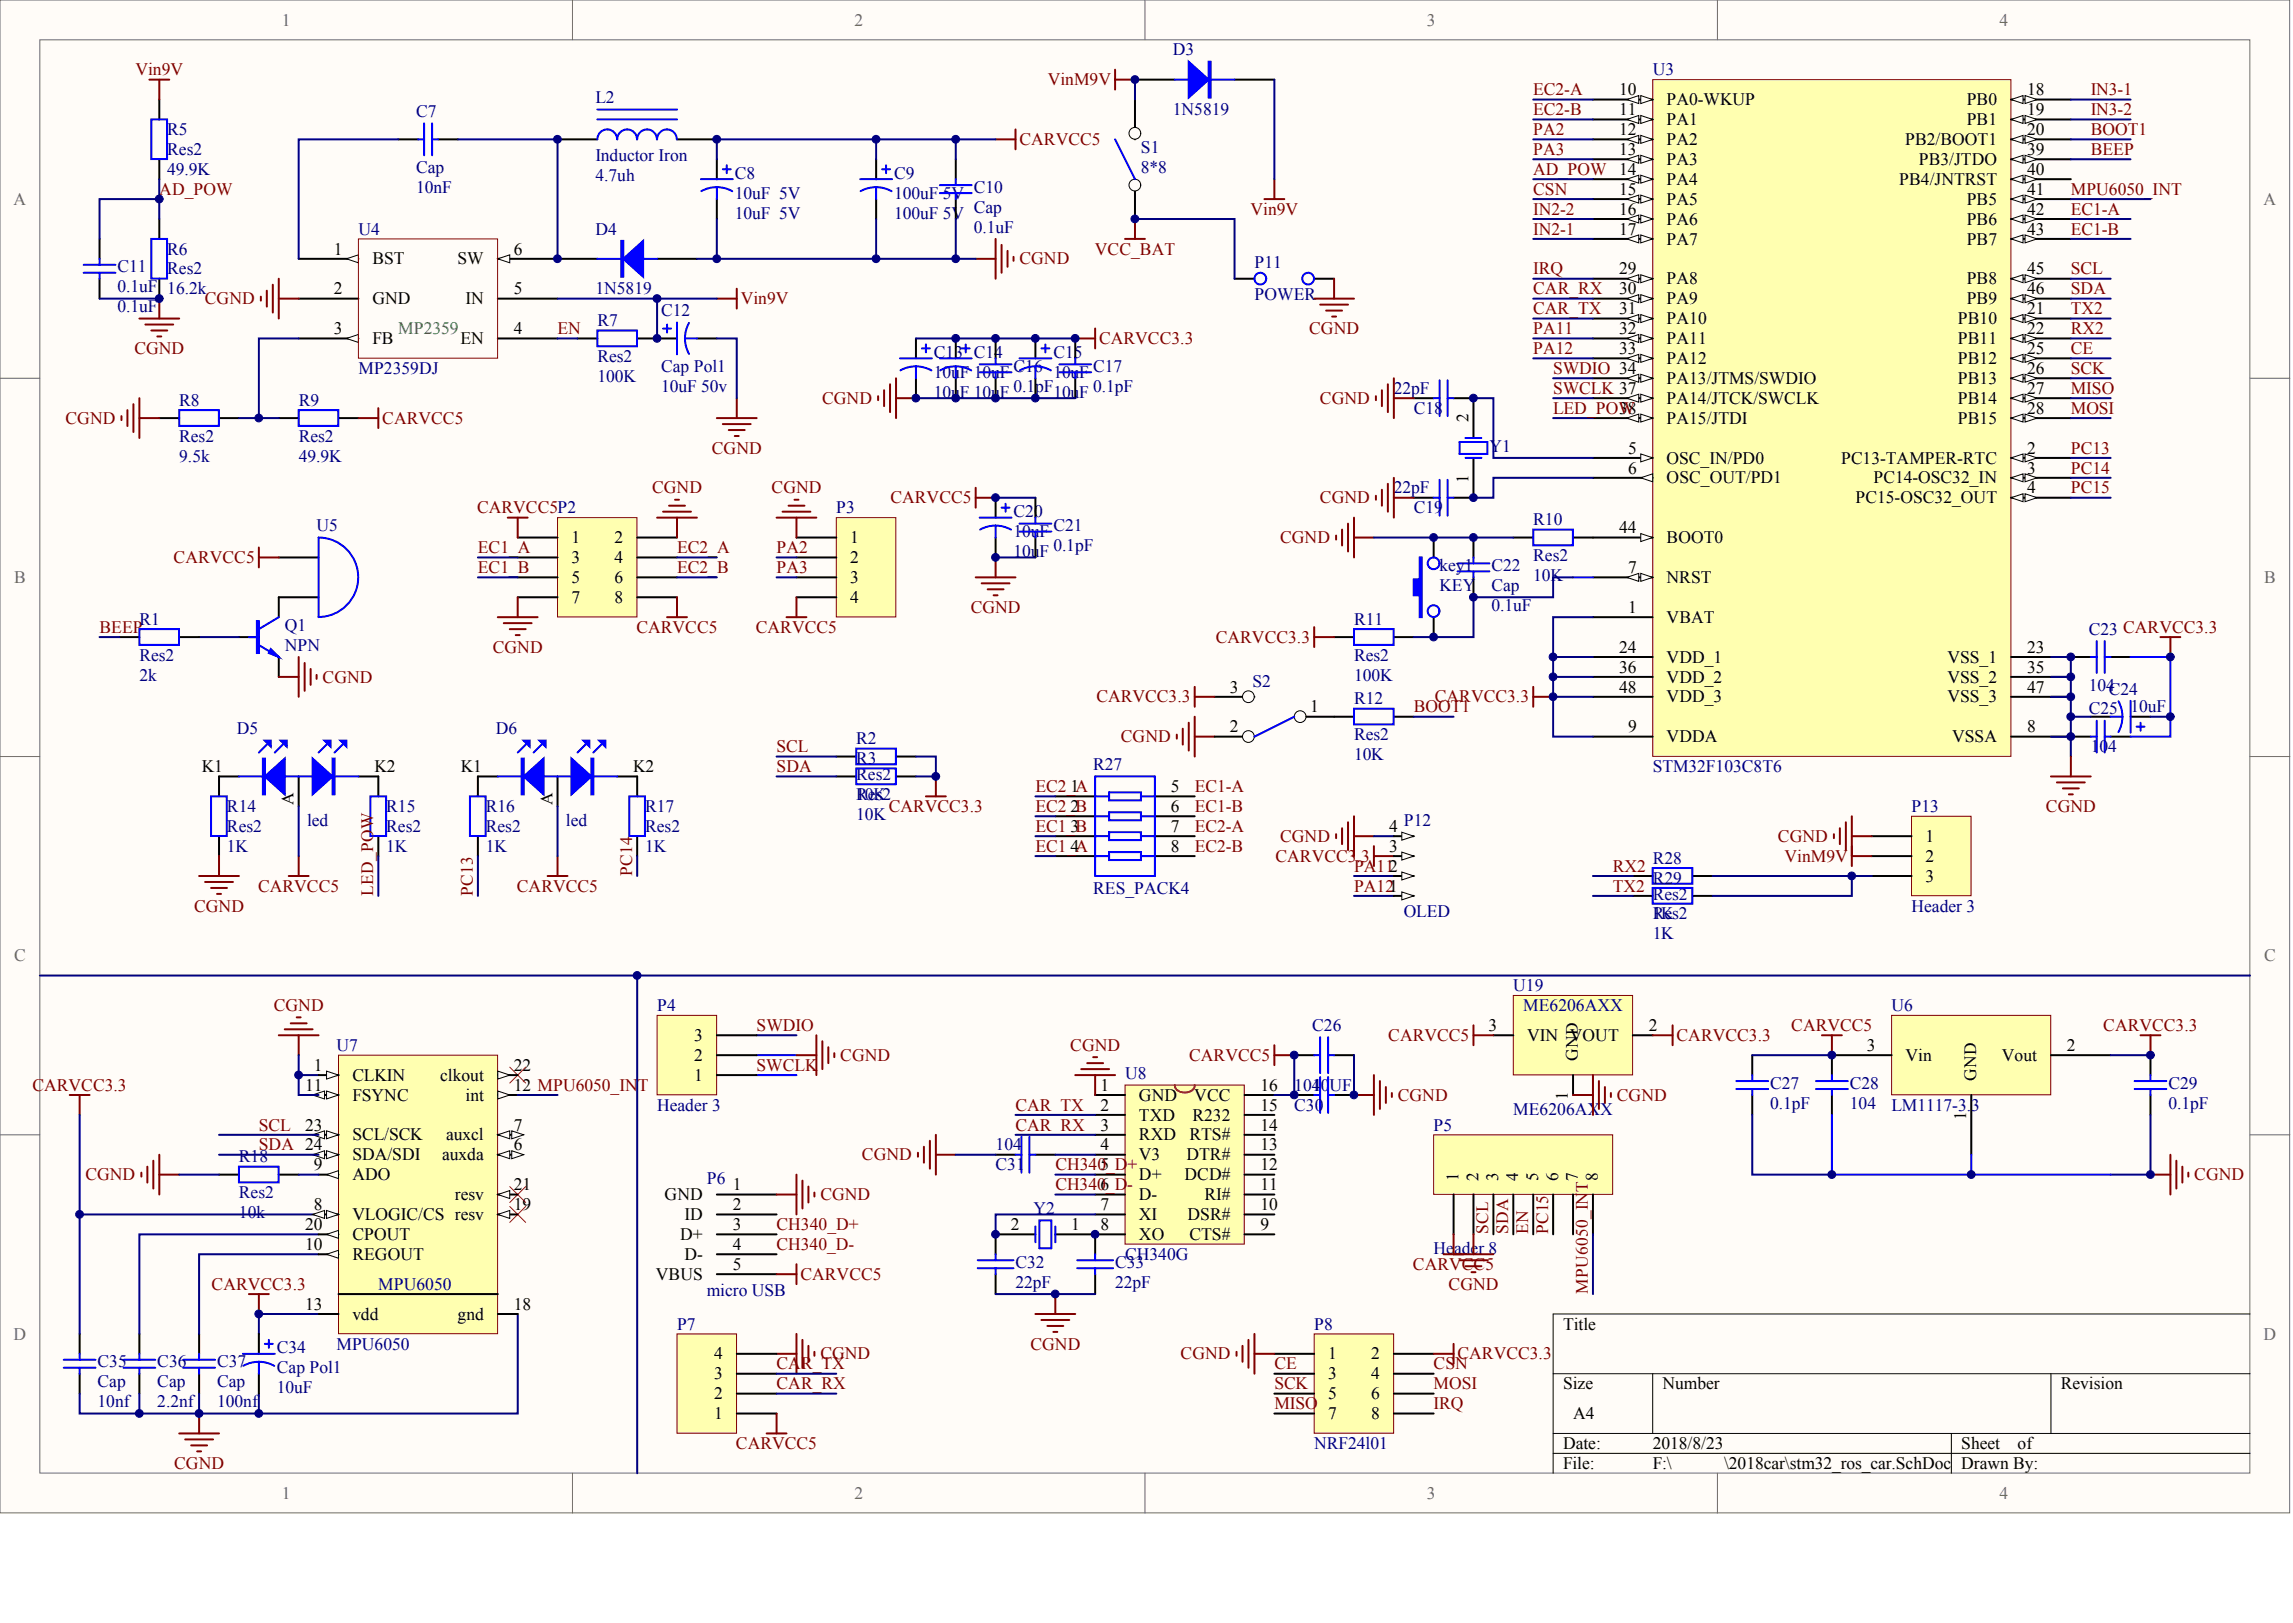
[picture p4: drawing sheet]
<svg xmlns="http://www.w3.org/2000/svg" width="840mm" height="594mm" viewBox="0 0 840 594" stroke-linecap="round" stroke-linejoin="round" font-family="sans-serif">
<defs><g id="words">
<g font-size="6.4" fill="#696969">
<text x="103.2" y="9.4">1</text>
<text x="312.9" y="9.4">2</text>
<text x="522.5" y="9.4">3</text>
<text x="732.1" y="9.4">4</text>
<text x="5" y="74.9">A</text>
<text x="828.8" y="74.9">A</text>
<text x="5.2" y="213.4">B</text>
<text x="829.1" y="213.4">B</text>
<text x="5.2" y="351.9">C</text>
<text x="829.1" y="351.9">C</text>
<text x="5" y="490.3">D</text>
<text x="828.8" y="490.3">D</text>
<text x="103.2" y="548.6">1</text>
<text x="312.9" y="548.6">2</text>
<text x="522.5" y="548.6">3</text>
<text x="732.1" y="548.6">4</text>
</g>
<g font-size="6.4" fill="#000080">
<text x="429.4" y="20.3">D3</text>
<text x="605.2" y="27.6">U3</text>
<text x="218" y="37.8">L2</text>
<text x="152.4" y="42.9">C7</text>
<text x="429.4" y="42.2">1N5819</text>
<text x="61.2" y="49.4">R5</text>
<text x="61.2" y="56.7">Res2</text>
<text x="218" y="58.9">Inductor Iron</text>
<text x="417.8" y="56">S1</text>
<text x="61.2" y="64">49.9K</text>
<text x="152.4" y="63.3">Cap</text>
<text x="269" y="65.5">C8</text>
<text x="327.4" y="65.5">C9</text>
<text x="417.8" y="63.3">8*8</text>
<text x="152.4" y="70.6">10nF</text>
<text x="218" y="66.2">4.7uh</text>
<text x="356.5" y="70.6">C10</text>
<text x="269" y="72.8">10uF 5V</text>
<text x="327.4" y="72.8">100uF 5V</text>
<text x="356.5" y="77.9">Cap</text>
<text x="269" y="80">10uF 5V</text>
<text x="327.4" y="80">100uF 5V</text>
<text x="131.2" y="85.9">U4</text>
<text x="218" y="85.9">D4</text>
<text x="356.5" y="85.2">0.1uF</text>
<text x="61.2" y="93.2">R6</text>
<text x="43" y="99.7">C11</text>
<text x="61.2" y="100.5">Res2</text>
<text x="459.3" y="98.3">P11</text>
<text x="43" y="107">0.1uF</text>
<text x="61.2" y="107.7">16.2k</text>
<text x="218" y="107.7">1N5819</text>
<text x="459.3" y="109.9">POWER</text>
<text x="43" y="114.3">0.1uF</text>
<text x="218.7" y="119.4">R7</text>
<text x="242.1" y="115.8">C12</text>
<text x="341.9" y="131.1">C13 C14</text>
<text x="385.7" y="131.1">C15</text>
<text x="131.2" y="136.9">MP2359DJ</text>
<text x="218.7" y="132.5">Res2</text>
<text x="242.1" y="136.2">Cap Pol1</text>
<text x="371.1" y="136.2">C16</text>
<text x="400.3" y="136.2">C17</text>
<text x="218.7" y="139.8">100K</text>
<text x="242.1" y="143.4">10uF 50v</text>
<text x="341.9" y="138.3">10uF 10uF</text>
<text x="371.1" y="143.4">0.1pF</text>
<text x="385.7" y="138.3">10uF</text>
<text x="400.3" y="143.4">0.1pF</text>
<text x="65.6" y="148.6">R8</text>
<text x="109.4" y="148.6">R9</text>
<text x="341.9" y="145.6">10uF 10uF</text>
<text x="385.7" y="145.6">10uF</text>
<text x="510.4" y="144.2">22pF</text>
<text x="517.7" y="151.5">C18</text>
<text x="65.6" y="161.7">Res2</text>
<text x="109.4" y="161.7">Res2</text>
<text x="545.4" y="165.3">Y1</text>
<text x="65.6" y="169">9.5k</text>
<text x="109.4" y="169">49.9K</text>
<text x="510.4" y="180.6">22pF</text>
<text x="306.2" y="187.9">P3</text>
<text x="371.1" y="189.4">C20</text>
<text x="517.7" y="187.9">C19</text>
<text x="115.9" y="194.5">U5</text>
<text x="371.1" y="196.6">10uF</text>
<text x="385.7" y="194.5">C21</text>
<text x="561.4" y="192.3">R10</text>
<text x="371.1" y="203.9">10uF</text>
<text x="385.7" y="201.7">0.1pF</text>
<text x="527.1" y="209">key1</text>
<text x="546.1" y="209">C22</text>
<text x="561.4" y="205.4">Res2</text>
<text x="561.4" y="212.7">10K</text>
<text x="527.1" y="216.3">KEY</text>
<text x="546.1" y="216.3">Cap</text>
<text x="546.1" y="223.6">0.1uF</text>
<text x="51" y="228.7">R1</text>
<text x="104.3" y="230.9">Q1</text>
<text x="495.8" y="228.7">R11</text>
<text x="764.8" y="232.4">C23 CARVCC3.3</text>
<text x="104.3" y="238.2">NPN</text>
<text x="51" y="241.8">Res2</text>
<text x="495.8" y="241.8">Res2</text>
<text x="51" y="249.1">2k</text>
<text x="458.6" y="251.3">S2</text>
<text x="495.8" y="249.1">100K</text>
<text x="495.8" y="257.9">R12</text>
<text x="764.8" y="252.8">104C24</text>
<text x="764.8" y="261.5">C25</text>
<text x="780.1" y="260.8">10uF</text>
<text x="86.8" y="268.8">D5</text>
<text x="181.5" y="268.8">D6</text>
<text x="313.5" y="272.4">R2</text>
<text x="495.8" y="271">Res2</text>
<text x="765.6" y="275.4">104</text>
<text x="313.5" y="279.7">R3</text>
<text x="400.3" y="281.9">R27</text>
<text x="495.8" y="278.3">10K</text>
<text x="313.5" y="285.6">Res2</text>
<text x="605.2" y="282.6">STM32F103C8T6</text>
<text x="313.5" y="292.8">10K</text>
<text x="313.5" y="292.8">Res2</text>
<text x="83.1" y="297.2">R14</text>
<text x="141.4" y="297.2">R15</text>
<text x="177.9" y="297.2">R16</text>
<text x="236.2" y="297.2">R17</text>
<text x="699.9" y="297.2">P13</text>
<text x="83.1" y="304.5">Res2</text>
<text x="112.4" y="302.3">led</text>
<text x="141.4" y="304.5">Res2</text>
<text x="177.9" y="304.5">Res2</text>
<text x="207.2" y="302.3">led</text>
<text x="236.2" y="304.5">Res2</text>
<text x="313.5" y="300.1">10K</text>
<text x="514" y="302.3">P12</text>
<text x="83.1" y="311.8">1K</text>
<text x="141.4" y="311.8">1K</text>
<text x="177.9" y="311.8">1K</text>
<text x="236.2" y="311.8">1K</text>
<text x="605.2" y="316.2">R28</text>
<text x="605.2" y="323.4">R29</text>
<text x="400.3" y="327.1">RES_PACK4</text>
<text x="605.2" y="329.3">Res2</text>
<text x="514" y="335.8">OLED</text>
<text x="699.9" y="333.7">Header 3</text>
<text x="605.2" y="336.6">1K</text>
<text x="605.2" y="336.6">Res2</text>
<text x="605.2" y="343.9">1K</text>
<text x="554.1" y="362.8">U19</text>
<text x="240.6" y="370.1">P4</text>
<text x="557.8" y="370.1">ME6206AXX</text>
<text x="692.6" y="370.1">U6</text>
<text x="480.5" y="377.4">C26</text>
<text x="123.2" y="384.7">U7</text>
<text x="411.9" y="394.9">U8</text>
<text x="473.9" y="399.2">104</text>
<text x="480.5" y="399.2">10UF</text>
<text x="648.2" y="398.5">C27</text>
<text x="677.3" y="398.5">C28</text>
<text x="794" y="398.5">C29</text>
<text x="240.6" y="406.5">Header 3</text>
<text x="473.9" y="406.5">C30</text>
<text x="554.1" y="408">ME6206AXX</text>
<text x="648.2" y="405.8">0.1pF</text>
<text x="677.3" y="405.8">104</text>
<text x="692.6" y="406.5">LM1117-3.3</text>
<text x="794" y="405.8">0.1pF</text>
<text x="525" y="413.8">P5</text>
<text x="87.5" y="425.5">R18</text>
<text x="364.6" y="421.1">104</text>
<text x="364.6" y="428.4">C31</text>
<text x="258.8" y="433.5">P6</text>
<text x="87.5" y="438.6">Res2</text>
<text x="87.5" y="445.9">10k</text>
<text x="378.4" y="444.4">Y2</text>
<text x="411.9" y="461.2">CH340G</text>
<text x="525" y="459">Header 8</text>
<text x="371.8" y="464.1">C32</text>
<text x="408.3" y="464.1">C33</text>
<text x="138.5" y="472.1">MPU6050</text>
<text x="371.8" y="471.4">22pF</text>
<text x="408.3" y="471.4">22pF</text>
<text x="258.8" y="474.3">micro USB</text>
<text x="247.9" y="486.7">P7</text>
<text x="481.2" y="486.7">P8</text>
<text x="101.3" y="495.4">C34</text>
<text x="123.2" y="494">MPU6050</text>
<text x="35.7" y="500.5">C35</text>
<text x="57.6" y="500.5">C36</text>
<text x="79.5" y="500.5">C37</text>
<text x="101.3" y="502.7">Cap Pol1</text>
<text x="35.7" y="507.8">Cap</text>
<text x="57.6" y="507.8">Cap</text>
<text x="79.5" y="507.8">Cap</text>
<text x="35.7" y="515.1">10nf</text>
<text x="57.6" y="515.1">2.2nf</text>
<text x="79.5" y="515.1">100nf</text>
<text x="101.3" y="510">10uF</text>
<text x="481.2" y="530.4">NRF24l01</text>
</g>
<g font-size="6.4" fill="#800000">
<text x="49.6" y="27.6">Vin9V</text>
<text x="383.7" y="31.2">VinM9V</text>
<text x="561.4" y="34.9">EC2-A</text>
<text x="765.6" y="34.9">IN3-1</text>
<text x="561.4" y="42.2">EC2-B</text>
<text x="765.6" y="42.2">IN3-2</text>
<text x="373.3" y="53.1">CARVCC5</text>
<text x="561.4" y="49.4">PA2</text>
<text x="765.6" y="49.4">BOOT1</text>
<text x="561.4" y="56.7">PA3</text>
<text x="765.6" y="56.7">BEEP</text>
<text x="561.4" y="64">AD_POW</text>
<text x="58.3" y="71.3">AD_POW</text>
<text x="561.4" y="71.3">CSN</text>
<text x="758.3" y="71.3">MPU6050_INT</text>
<text x="457.9" y="78.6">Vin9V</text>
<text x="561.4" y="78.6">IN2-2</text>
<text x="758.3" y="78.6">EC1-A</text>
<text x="561.4" y="85.9">IN2-1</text>
<text x="758.3" y="85.9">EC1-B</text>
<text x="400.9" y="93.2">VCC_BAT</text>
<text x="373.3" y="96.8">CGND</text>
<text x="561.4" y="100.5">IRQ</text>
<text x="758.3" y="100.5">SCL</text>
<text x="561.4" y="107.7">CAR_RX</text>
<text x="758.3" y="107.7">SDA</text>
<text x="75" y="111.4">CGND</text>
<text x="271.2" y="111.4">Vin9V</text>
<text x="561.4" y="115">CAR_TX</text>
<text x="758.3" y="115">TX2</text>
<text x="204.1" y="122.3">EN</text>
<text x="402.5" y="126">CARVCC3.3</text>
<text x="479.4" y="122.3">CGND</text>
<text x="561.4" y="122.3">PA11</text>
<text x="758.3" y="122.3">RX2</text>
<text x="49.2" y="129.6">CGND</text>
<text x="561.4" y="129.6">PA12</text>
<text x="758.3" y="129.6">CE</text>
<text x="568.7" y="136.9">SWDIO 34</text>
<text x="758.3" y="136.9">SCK</text>
<text x="301" y="147.8">CGND</text>
<text x="483.3" y="147.8">CGND</text>
<text x="568.7" y="144.2">SWCLK 37</text>
<text x="758.3" y="144.2">MISO</text>
<text x="24" y="155.1">CGND</text>
<text x="140" y="155.1">CARVCC5</text>
<text x="568.7" y="151.5">LED_POW</text>
<text x="758.3" y="151.5">MOSI</text>
<text x="260.7" y="166">CGND</text>
<text x="758.3" y="166">PC13</text>
<text x="758.3" y="173.3">PC14</text>
<text x="238.8" y="180.6">CGND</text>
<text x="282.5" y="180.6">CGND</text>
<text x="326.1" y="184.3">CARVCC5</text>
<text x="483.3" y="184.3">CGND</text>
<text x="758.3" y="180.6">PC15</text>
<text x="174.7" y="187.9">CARVCC5P2</text>
<text x="175" y="202.5">EC1_A</text>
<text x="247.9" y="202.5">EC2_A</text>
<text x="284.3" y="202.5">PA2</text>
<text x="468.7" y="198.8">CGND</text>
<text x="63.6" y="206.1">CARVCC5</text>
<text x="175" y="209.8">EC1_B</text>
<text x="247.9" y="209.8">EC2_B</text>
<text x="284.3" y="209.8">PA3</text>
<text x="355.4" y="224.3">CGND</text>
<text x="36.5" y="231.6">BEEP</text>
<text x="233" y="231.6">CARVCC5</text>
<text x="276.8" y="231.6">CARVCC5</text>
<text x="180.5" y="238.9">CGND</text>
<text x="445.2" y="235.3">CARVCC3.3</text>
<text x="118.1" y="249.8">CGND</text>
<text x="401.4" y="257.1">CARVCC3.3</text>
<text x="525.4" y="257.1">CARVCC3.3</text>
<text x="517.7" y="260.8">BOOT1</text>
<text x="284.3" y="275.4">SCL</text>
<text x="410.4" y="271.7">CGND</text>
<text x="284.3" y="282.6">SDA</text>
<text x="379.1" y="289.9">EC2_A</text>
<text x="437.5" y="289.9">EC1-A</text>
<text x="325.4" y="297.2">CARVCC3.3</text>
<text x="379.1" y="297.2">EC2_B</text>
<text x="437.5" y="297.2">EC1-B</text>
<text x="749.2" y="297.2">CGND</text>
<text x="379.1" y="304.5">EC1_B</text>
<text x="437.5" y="304.5">EC2-A</text>
<text x="379.1" y="311.8">EC1_A</text>
<text x="437.5" y="311.8">EC2-B</text>
<text x="468.7" y="308.1">CGND</text>
<text x="651" y="308.1">CGND</text>
<text x="467.1" y="315.4">CARVCC3.3</text>
<text x="653.4" y="315.4">VinM9V</text>
<text x="495.8" y="319.1">PA112</text>
<text x="590.6" y="319.1">RX2</text>
<text x="94.5" y="326.4">CARVCC5</text>
<text x="189.3" y="326.4">CARVCC5</text>
<text x="495.8" y="326.4">PA121</text>
<text x="590.6" y="326.4">TX2</text>
<text x="71.1" y="333.7">CGND</text>
<text x="100.3" y="370.1">CGND</text>
<text x="277.1" y="377.4">SWDIO</text>
<text x="655.9" y="377.4">CARVCC5</text>
<text x="770.2" y="377.4">CARVCC3.3</text>
<text x="508.3" y="381">CARVCC5</text>
<text x="613.9" y="381">CARVCC3.3</text>
<text x="307.7" y="388.3">CGND</text>
<text x="391.9" y="384.7">CGND</text>
<text x="435.4" y="388.3">CARVCC5</text>
<text x="277.1" y="391.9">SWCLK</text>
<text x="11.9" y="399.2">CARVCC3.3</text>
<text x="371.8" y="406.5">CAR_TX</text>
<text x="511.8" y="402.9">CGND</text>
<text x="592" y="402.9">CGND</text>
<text x="94.8" y="413.8">SCL</text>
<text x="371.8" y="413.8">CAR_RX</text>
<text x="94.8" y="421.1">SDA 24</text>
<text x="315.6" y="424.7">CGND</text>
<text x="386.4" y="428.4">CH340_D+</text>
<text x="31.3" y="432">CGND</text>
<text x="386.4" y="435.7">CH340_D-</text>
<text x="803.5" y="432">CGND</text>
<text x="300.4" y="439.3">CGND</text>
<text x="284.3" y="450.2">CH340_D+</text>
<text x="284.3" y="457.5">CH340_D-</text>
<text x="517.4" y="464.8">CARVCC5</text>
<text x="77.5" y="472.1">CARVCC3.3</text>
<text x="293.1" y="468.5">CARVCC5</text>
<text x="530.4" y="472.1">CGND</text>
<text x="300.4" y="497.6">CGND</text>
<text x="377.3" y="494">CGND</text>
<text x="432.3" y="497.6">CGND</text>
<text x="533.7" y="497.6">CARVCC3.3</text>
<text x="284.3" y="501.3">CAR_TX</text>
<text x="466.6" y="501.3">CE</text>
<text x="525" y="501.3">CSN</text>
<text x="284.3" y="508.5">CAR_RX</text>
<text x="466.6" y="508.5">SCK</text>
<text x="525" y="508.5">MOSI</text>
<text x="466.6" y="515.8">MISO</text>
<text x="525" y="515.8">IRQ</text>
<text x="269.5" y="530.4">CARVCC5</text>
<text x="63.8" y="537.7">CGND</text>
</g>
<g font-size="6.4">
<text x="592.9" y="34.9">10</text>
<text x="742.2" y="34.9">18</text>
<text x="610.3" y="38.5">PA0-WKUP</text>
<text x="720.1" y="38.5">PB0</text>
<text x="592.9" y="42.2">11</text>
<text x="610.3" y="45.8">PA1</text>
<text x="720.1" y="45.8">PB1</text>
<text x="742.2" y="42.2">19</text>
<text x="592.9" y="49.4">12</text>
<text x="610.3" y="53.1">PA2</text>
<text x="697.6" y="53.1">PB2/BOOT1</text>
<text x="742.2" y="49.4">20</text>
<text x="592.9" y="56.7">13</text>
<text x="742.2" y="56.7">39</text>
<text x="592.9" y="64">14</text>
<text x="610.3" y="60.4">PA3</text>
<text x="702.6" y="60.4">PB3/JTDO</text>
<text x="742.2" y="64">40</text>
<text x="592.9" y="71.3">15</text>
<text x="610.3" y="67.7">PA4</text>
<text x="695.4" y="67.7">PB4/JNTRST</text>
<text x="742.2" y="71.3">41</text>
<text x="610.3" y="74.9">PA5</text>
<text x="720.1" y="74.9">PB5</text>
<text x="592.9" y="78.6">16</text>
<text x="610.3" y="82.2">PA6</text>
<text x="720.1" y="82.2">PB6</text>
<text x="742.2" y="78.6">42</text>
<text x="592.9" y="85.9">17</text>
<text x="610.3" y="89.5">PA7</text>
<text x="720.1" y="89.5">PB7</text>
<text x="742.2" y="85.9">43</text>
<text x="122.2" y="93.2">1</text>
<text x="188.1" y="93.2">6</text>
<text x="136.3" y="96.8">BST</text>
<text x="167.5" y="96.8">SW</text>
<text x="592.9" y="100.5">29</text>
<text x="742.2" y="100.5">45</text>
<text x="122.2" y="107.7">2</text>
<text x="188.1" y="107.7">5</text>
<text x="592.9" y="107.7">30</text>
<text x="610.3" y="104.1">PA8</text>
<text x="720.1" y="104.1">PB8</text>
<text x="742.2" y="107.7">46</text>
<text x="136.3" y="111.4">GND</text>
<text x="170.5" y="111.4">IN</text>
<text x="610.3" y="111.4">PA9</text>
<text x="720.1" y="111.4">PB9</text>
<text x="592.9" y="115">31</text>
<text x="610.3" y="118.7">PA10</text>
<text x="716.9" y="118.7">PB10</text>
<text x="742.2" y="115">21</text>
<text x="122.2" y="122.3">3</text>
<text x="136.3" y="126">FB</text>
<text x="168.6" y="126">EN</text>
<text x="188.1" y="122.3">4</text>
<text x="592.9" y="122.3">32</text>
<text x="610.3" y="126">PA11</text>
<text x="716.9" y="126">PB11</text>
<text x="742.2" y="122.3">22</text>
<text x="592.9" y="129.6">33</text>
<text x="742.2" y="129.6">25</text>
<text x="610.3" y="133.2">PA12</text>
<text x="716.9" y="133.2">PB12</text>
<text x="742.2" y="136.9">26</text>
<text x="610.3" y="140.5">PA13/JTMS/SWDIO</text>
<text x="716.9" y="140.5">PB13</text>
<text x="610.3" y="147.8">PA14/JTCK/SWCLK</text>
<text x="716.9" y="147.8">PB14</text>
<text x="742.2" y="144.2">27</text>
<text x="592.9" y="151.5">38</text>
<text x="610.3" y="155.1">PA15/JTDI</text>
<text x="716.9" y="155.1">PB15</text>
<text x="742.2" y="151.5">28</text>
<text x="596.1" y="166">5</text>
<text x="742.2" y="166">2</text>
<text x="596.1" y="173.3">6</text>
<text x="610.3" y="169.7">OSC_IN/PD0</text>
<text x="674.1" y="169.7">PC13-TAMPER-RTC</text>
<text x="742.2" y="173.3">3</text>
<text x="610.3" y="177">OSC_OUT/PD1</text>
<text x="686" y="177">PC14-OSC32_IN</text>
<text x="679.5" y="184.3">PC15-OSC32_OUT</text>
<text x="742.2" y="180.6">4</text>
<text x="592.9" y="195.2">44</text>
<text x="209.3" y="198.8">1</text>
<text x="225" y="198.8">2</text>
<text x="311.3" y="198.8">1</text>
<text x="610.3" y="198.8">BOOT0</text>
<text x="209.3" y="206.1">3</text>
<text x="225" y="206.1">4</text>
<text x="311.3" y="206.1">2</text>
<text x="596.1" y="209.8">7</text>
<text x="209.3" y="213.4">5</text>
<text x="225" y="213.4">6</text>
<text x="311.3" y="213.4">3</text>
<text x="610.3" y="213.4">NRST</text>
<text x="209.3" y="220.7">7</text>
<text x="225" y="220.7">8</text>
<text x="311.3" y="220.7">4</text>
<text x="596.1" y="224.3">1</text>
<text x="610.3" y="228">VBAT</text>
<text x="592.9" y="238.9">24</text>
<text x="742.2" y="238.9">23</text>
<text x="610.3" y="242.6">VDD_1</text>
<text x="713.1" y="242.6">VSS_1</text>
<text x="592.9" y="246.2">36</text>
<text x="610.3" y="249.8">VDD_2</text>
<text x="713.1" y="249.8">VSS_2</text>
<text x="742.2" y="246.2">35</text>
<text x="450.3" y="253.5">3</text>
<text x="592.9" y="253.5">48</text>
<text x="610.3" y="257.1">VDD_3</text>
<text x="713.1" y="257.1">VSS_3</text>
<text x="742.2" y="253.5">47</text>
<text x="479.7" y="260.8">1</text>
<text x="450.3" y="268.1">2</text>
<text x="596.1" y="268.1">9</text>
<text x="742.2" y="268.1">8</text>
<text x="610.3" y="271.7">VDDA</text>
<text x="714.8" y="271.7">VSSA</text>
<text x="73.9" y="282.6">K1</text>
<text x="137.1" y="282.6">K2</text>
<text x="168.7" y="282.6">K1</text>
<text x="231.9" y="282.6">K2</text>
<text x="392" y="289.9">1</text>
<text x="428.7" y="289.9">5</text>
<text x="392" y="297.2">2</text>
<text x="428.7" y="297.2">6</text>
<text x="392" y="304.5">3</text>
<text x="428.7" y="304.5">7</text>
<text x="508.6" y="304.5">4</text>
<text x="392" y="311.8">4</text>
<text x="428.7" y="311.8">8</text>
<text x="508.6" y="311.8">3</text>
<text x="705" y="308.1">1</text>
<text x="705" y="315.4">2</text>
<text x="705" y="322.7">3</text>
<text x="545.1" y="377.4">3</text>
<text x="603.7" y="377.4">2</text>
<text x="254.2" y="381">3</text>
<text x="559.2" y="381">VIN VOUT</text>
<text x="254.2" y="388.3">2</text>
<text x="683.6" y="384.7">3</text>
<text x="697.8" y="388.3">Vin</text>
<text x="733" y="388.3">Vout</text>
<text x="756.8" y="384.7">2</text>
<text x="114.9" y="391.9">1</text>
<text x="129.1" y="395.6">CLKIN</text>
<text x="161.2" y="395.6">clkout</text>
<text x="188.1" y="391.9">22</text>
<text x="254.2" y="395.6">1</text>
<text x="111.7" y="399.2">11</text>
<text x="188.1" y="399.2">12 MPU6050_INT</text>
<text x="402.9" y="399.2">1</text>
<text x="461.5" y="399.2">16</text>
<text x="129.1" y="402.9">FSYNC</text>
<text x="170.5" y="402.9">int</text>
<text x="402.9" y="406.5">2</text>
<text x="417" y="402.9">GND</text>
<text x="437.3" y="402.9">VCC</text>
<text x="461.5" y="406.5">15</text>
<text x="111.7" y="413.8">23</text>
<text x="188.1" y="413.8">7</text>
<text x="402.9" y="413.8">3</text>
<text x="417" y="410.2">TXD</text>
<text x="436.7" y="410.2">R232</text>
<text x="461.5" y="413.8">14</text>
<text x="129.1" y="417.5">SCL/SCK</text>
<text x="163.3" y="417.5">auxcl</text>
<text x="417" y="417.5">RXD</text>
<text x="435.6" y="417.5">RTS#</text>
<text x="129.1" y="424.7">SDA/SDI</text>
<text x="161.9" y="424.7">auxda</text>
<text x="188.1" y="421.1">6</text>
<text x="402.9" y="421.1">4</text>
<text x="417" y="424.7">V3</text>
<text x="434.5" y="424.7">DTR#</text>
<text x="461.5" y="421.1">13</text>
<text x="114.9" y="428.4">9</text>
<text x="402.9" y="428.4">5</text>
<text x="461.5" y="428.4">12</text>
<text x="129.1" y="432">ADO</text>
<text x="188.1" y="435.7">21</text>
<text x="268.3" y="435.7">1</text>
<text x="402.9" y="435.7">6</text>
<text x="417" y="432">D+</text>
<text x="433.7" y="432">DCD#</text>
<text x="461.5" y="435.7">11</text>
<text x="114.9" y="443">8</text>
<text x="166.6" y="439.3">resv</text>
<text x="188.1" y="443">19</text>
<text x="243.4" y="439.3">GND</text>
<text x="268.3" y="443">2</text>
<text x="402.9" y="443">7</text>
<text x="417" y="439.3">D-</text>
<text x="441" y="439.3">RI#</text>
<text x="461.5" y="443">10</text>
<text x="129.1" y="446.6">VLOGIC/CS resv</text>
<text x="250.7" y="446.6">ID</text>
<text x="417" y="446.6">XI</text>
<text x="434.8" y="446.6">DSR#</text>
<text x="111.7" y="450.2">20</text>
<text x="129.1" y="453.9">CPOUT</text>
<text x="249.1" y="453.9">D+</text>
<text x="268.3" y="450.2">3</text>
<text x="370.1" y="450.2">2</text>
<text x="392.3" y="450.2">1</text>
<text x="402.9" y="450.2">8</text>
<text x="417" y="453.9">XO</text>
<text x="435.6" y="453.9">CTS#</text>
<text x="461.5" y="450.2">9</text>
<text x="111.7" y="457.5">10</text>
<text x="129.1" y="461.2">REGOUT</text>
<text x="250.7" y="461.2">D-</text>
<text x="268.3" y="457.5">4</text>
<text x="268.3" y="464.8">5</text>
<text x="240.2" y="468.5">VBUS</text>
<text x="111.7" y="479.4">13</text>
<text x="188.1" y="479.4">18</text>
<text x="129.1" y="483">vdd</text>
<text x="167.5" y="483">gnd</text>
<text x="572.3" y="486.7">Title</text>
<text x="261.5" y="497.6">4</text>
<text x="486.3" y="497.6">1</text>
<text x="502.1" y="497.6">2</text>
<text x="261.5" y="504.9">3</text>
<text x="486.3" y="504.9">3</text>
<text x="502.1" y="504.9">4</text>
<text x="572.3" y="508.5">Size</text>
<text x="608.8" y="508.5">Number</text>
<text x="754.6" y="508.5">Revision</text>
<text x="261.5" y="512.2">2</text>
<text x="486.3" y="512.2">5</text>
<text x="502.1" y="512.2">6</text>
<text x="261.5" y="519.5">1</text>
<text x="486.3" y="519.5">7</text>
<text x="502.1" y="519.5">8</text>
<text x="576" y="519.5">A4</text>
<text x="572.3" y="530.4">Date:</text>
<text x="605.2" y="530.4">2018/8/23</text>
<text x="718.2" y="530.4">Sheet</text>
<text x="738.8" y="530.4">of</text>
<text x="572.3" y="537.7">File:</text>
<text x="605.2" y="537.7">F:\</text>
<text x="631.3" y="537.7">\2018car\stm32_ros_car.SchDoc</text>
<text x="718.2" y="537.7">Drawn By:</text>
</g>
<text font-size="6.4" fill="#17855c" x="145.8" y="122.3">MP2359</text>
<g font-size="6.3">
<text x="537.7" y="154.5" transform="rotate(-90 537.7 154.5)">2</text>
<text x="537.7" y="176.7" transform="rotate(-90 537.7 176.7)">1</text>
<text x="107.5" y="294.8" transform="rotate(-90 107.5 294.8)">A</text>
<text x="202.3" y="294.8" transform="rotate(-90 202.3 294.8)">A</text>
<text x="577.8" y="388.4" transform="rotate(-90 577.8 388.4)">GND</text>
<text x="723.6" y="395.7" transform="rotate(-90 723.6 395.7)">GND</text>
<text x="574.1" y="402.6" transform="rotate(-90 574.1 402.6)">1</text>
<text x="720" y="409.9" transform="rotate(-90 720 409.9)">1</text>
<text x="534" y="432.1" transform="rotate(-90 534 432.1)">1</text>
<text x="541.3" y="432.1" transform="rotate(-90 541.3 432.1)">2</text>
<text x="548.6" y="432.1" transform="rotate(-90 548.6 432.1)">3</text>
<text x="555.9" y="432.1" transform="rotate(-90 555.9 432.1)">4</text>
<text x="563.2" y="432.1" transform="rotate(-90 563.2 432.1)">5</text>
<text x="570.5" y="432.1" transform="rotate(-90 570.5 432.1)">6</text>
<text x="577.8" y="432.1" transform="rotate(-90 577.8 432.1)">7</text>
<text x="585.1" y="432.1" transform="rotate(-90 585.1 432.1)">8</text>
</g>
<g font-size="6.3" fill="#800000">
<text x="231.5" y="320.6" transform="rotate(-90 231.5 320.6)">PC14</text>
<text x="136.7" y="327.9" transform="rotate(-90 136.7 327.9)">LED_POW</text>
<text x="173.1" y="327.9" transform="rotate(-90 173.1 327.9)">PC13</text>
<text x="581.4" y="436.2" transform="rotate(-90 581.4 436.2)">T</text>
<text x="545" y="451.8" transform="rotate(-90 545 451.8)">SCL</text>
<text x="552.3" y="451.8" transform="rotate(-90 552.3 451.8)">SDA</text>
<text x="559.5" y="451.8" transform="rotate(-90 559.5 451.8)">EN</text>
<text x="566.8" y="451.8" transform="rotate(-90 566.8 451.8)">PC15</text>
<text x="581.4" y="473.7" transform="rotate(-90 581.4 473.7)">MPU6050_IN</text>
</g>
</g></defs>
<g fill="#fffcf8" stroke="#696969" stroke-width=".37">
<path d="M0 0h838.4v553.8h-838.4z"/>
<path d="M14.6 14.6h809.2v524.6h-809.2z"/>
</g>
<path d="M209.6 0v14.6M419.2 0v14.6M628.9 0v14.6M0 138.5h14.6M823.9 138.5h14.6M0 276.9h14.6M823.9 276.9h14.6M0 415.4h14.6M823.9 415.4h14.6M209.6 539.3v14.5M419.2 539.3v14.5M628.9 539.3v14.5" fill="none" stroke="#696969" stroke-width=".37"/>
<path d="M823.9 481h-255.2v58.3M568.7 502.8h255.2M605.2 502.8v21.9M751 502.8v21.9M568.7 524.7h255.2M568.7 532h255.2M714.5 524.7v14.6" fill="none" stroke="#000" stroke-width=".37"/>
<path d="M605.2 29.2h131.1v247.7h-131.1z" fill="#ffffb0" stroke="#800000" stroke-width=".37"/>
<path d="M583.3 196.8h21.9" fill="none" stroke="#000" stroke-width=".73"/>
<path d="M600.8 195.3l4.4 1.5-4.4 1.4z" fill="#fffcf8" stroke="#000" stroke-width=".37"/>
<path d="M583.3 211.3h21.9" fill="none" stroke="#000" stroke-width=".73"/>
<g fill="#fffcf8" stroke="#000" stroke-width=".37">
<path d="M600.8 209.9l4.4 1.4-4.4 1.5z"/>
<path d="M595.7 211.3l4.4-1.4v2.9z"/>
</g>
<path d="M583.3 167.6h21.9" fill="none" stroke="#000" stroke-width=".73"/>
<path d="M600.8 166.2l4.4 1.4-4.4 1.5z" fill="#fffcf8" stroke="#000" stroke-width=".37"/>
<path d="M583.3 174.9h21.9" fill="none" stroke="#000" stroke-width=".73"/>
<path d="M600.8 174.9l4.4-1.5v3z" fill="#fffcf8" stroke="#000" stroke-width=".37"/>
<path d="M583.3 36.4h21.9" fill="none" stroke="#000" stroke-width=".73"/>
<g fill="#fffcf8" stroke="#000" stroke-width=".37">
<path d="M600.8 35l4.4 1.4-4.4 1.5z"/>
<path d="M595.7 36.4l4.4-1.4v2.9z"/>
</g>
<path d="M583.3 43.7h21.9" fill="none" stroke="#000" stroke-width=".73"/>
<g fill="#fffcf8" stroke="#000" stroke-width=".37">
<path d="M600.8 42.3l4.4 1.4-4.4 1.5z"/>
<path d="M595.7 43.7l4.4-1.4v2.9z"/>
</g>
<path d="M583.3 51h21.9" fill="none" stroke="#000" stroke-width=".73"/>
<g fill="#fffcf8" stroke="#000" stroke-width=".37">
<path d="M600.8 49.6l4.4 1.4-4.4 1.5z"/>
<path d="M595.7 51l4.4-1.4v2.9z"/>
</g>
<path d="M583.3 58.3h21.9" fill="none" stroke="#000" stroke-width=".73"/>
<g fill="#fffcf8" stroke="#000" stroke-width=".37">
<path d="M600.8 56.8l4.4 1.5-4.4 1.5z"/>
<path d="M595.7 58.3l4.4-1.5v3z"/>
</g>
<path d="M583.3 65.6h21.9" fill="none" stroke="#000" stroke-width=".73"/>
<g fill="#fffcf8" stroke="#000" stroke-width=".37">
<path d="M600.8 64.1l4.4 1.5-4.4 1.4z"/>
<path d="M595.7 65.6l4.4-1.5v2.9z"/>
</g>
<path d="M583.3 72.9h21.9" fill="none" stroke="#000" stroke-width=".73"/>
<g fill="#fffcf8" stroke="#000" stroke-width=".37">
<path d="M600.8 71.4l4.4 1.5-4.4 1.4z"/>
<path d="M595.7 72.9l4.4-1.5v2.9z"/>
</g>
<path d="M583.3 80.2h21.9" fill="none" stroke="#000" stroke-width=".73"/>
<g fill="#fffcf8" stroke="#000" stroke-width=".37">
<path d="M600.8 78.7l4.4 1.5-4.4 1.4z"/>
<path d="M595.7 80.2l4.4-1.5v2.9z"/>
</g>
<path d="M583.3 87.5h21.9" fill="none" stroke="#000" stroke-width=".73"/>
<g fill="#fffcf8" stroke="#000" stroke-width=".37">
<path d="M600.8 86l4.4 1.5-4.4 1.4z"/>
<path d="M595.7 87.5l4.4-1.5v2.9z"/>
</g>
<path d="M583.3 102h21.9" fill="none" stroke="#000" stroke-width=".73"/>
<g fill="#fffcf8" stroke="#000" stroke-width=".37">
<path d="M600.8 100.6l4.4 1.4-4.4 1.5z"/>
<path d="M595.7 102l4.4-1.4v2.9z"/>
</g>
<path d="M583.3 109.3h21.9" fill="none" stroke="#000" stroke-width=".73"/>
<g fill="#fffcf8" stroke="#000" stroke-width=".37">
<path d="M600.8 107.9l4.4 1.4-4.4 1.5z"/>
<path d="M595.7 109.3l4.4-1.4v2.9z"/>
</g>
<path d="M583.3 116.6h21.9" fill="none" stroke="#000" stroke-width=".73"/>
<g fill="#fffcf8" stroke="#000" stroke-width=".37">
<path d="M600.8 115.1l4.4 1.5-4.4 1.5z"/>
<path d="M595.7 116.6l4.4-1.5v3z"/>
</g>
<path d="M583.3 123.9h21.9" fill="none" stroke="#000" stroke-width=".73"/>
<g fill="#fffcf8" stroke="#000" stroke-width=".37">
<path d="M600.8 122.4l4.4 1.5-4.4 1.4z"/>
<path d="M595.7 123.9l4.4-1.5v2.9z"/>
</g>
<path d="M583.3 131.2h21.9" fill="none" stroke="#000" stroke-width=".73"/>
<g fill="#fffcf8" stroke="#000" stroke-width=".37">
<path d="M600.8 129.7l4.4 1.5-4.4 1.4z"/>
<path d="M595.7 131.2l4.4-1.5v2.9z"/>
</g>
<path d="M583.3 138.5h21.9" fill="none" stroke="#000" stroke-width=".73"/>
<g fill="#fffcf8" stroke="#000" stroke-width=".37">
<path d="M600.8 137l4.4 1.5-4.4 1.4z"/>
<path d="M595.7 138.5l4.4-1.5v2.9z"/>
</g>
<path d="M583.3 145.8h21.9" fill="none" stroke="#000" stroke-width=".73"/>
<g fill="#fffcf8" stroke="#000" stroke-width=".37">
<path d="M600.8 144.3l4.4 1.5-4.4 1.4z"/>
<path d="M595.7 145.8l4.4-1.5v2.9z"/>
</g>
<path d="M583.3 153h21.9" fill="none" stroke="#000" stroke-width=".73"/>
<g fill="#fffcf8" stroke="#000" stroke-width=".37">
<path d="M600.8 151.6l4.4 1.4-4.4 1.5z"/>
<path d="M595.7 153l4.4-1.4v2.9z"/>
</g>
<path d="M736.4 36.4h21.9" fill="none" stroke="#000" stroke-width=".73"/>
<g fill="#fffcf8" stroke="#000" stroke-width=".37">
<path d="M736.4 36.4l4.4-1.4v2.9z"/>
<path d="M741.5 35l4.4 1.4-4.4 1.5z"/>
</g>
<path d="M736.4 43.7h21.9" fill="none" stroke="#000" stroke-width=".73"/>
<g fill="#fffcf8" stroke="#000" stroke-width=".37">
<path d="M736.4 43.7l4.4-1.4v2.9z"/>
<path d="M741.5 42.3l4.4 1.4-4.4 1.5z"/>
</g>
<path d="M736.4 51h21.9" fill="none" stroke="#000" stroke-width=".73"/>
<g fill="#fffcf8" stroke="#000" stroke-width=".37">
<path d="M736.4 51l4.4-1.4v2.9z"/>
<path d="M741.5 49.6l4.4 1.4-4.4 1.5z"/>
</g>
<path d="M736.4 58.3h21.9" fill="none" stroke="#000" stroke-width=".73"/>
<g fill="#fffcf8" stroke="#000" stroke-width=".37">
<path d="M736.4 58.3l4.4-1.5v3z"/>
<path d="M741.5 56.8l4.4 1.5-4.4 1.5z"/>
</g>
<path d="M736.4 65.6h21.9" fill="none" stroke="#000" stroke-width=".73"/>
<g fill="#fffcf8" stroke="#000" stroke-width=".37">
<path d="M736.4 65.6l4.4-1.5v2.9z"/>
<path d="M741.5 64.1l4.4 1.5-4.4 1.4z"/>
</g>
<path d="M736.4 72.9h21.9" fill="none" stroke="#000" stroke-width=".73"/>
<g fill="#fffcf8" stroke="#000" stroke-width=".37">
<path d="M736.4 72.9l4.4-1.5v2.9z"/>
<path d="M741.5 71.4l4.4 1.5-4.4 1.4z"/>
</g>
<path d="M736.4 80.2h21.9" fill="none" stroke="#000" stroke-width=".73"/>
<g fill="#fffcf8" stroke="#000" stroke-width=".37">
<path d="M736.4 80.2l4.4-1.5v2.9z"/>
<path d="M741.5 78.7l4.4 1.5-4.4 1.4z"/>
</g>
<path d="M736.4 87.5h21.9" fill="none" stroke="#000" stroke-width=".73"/>
<g fill="#fffcf8" stroke="#000" stroke-width=".37">
<path d="M736.4 87.5l4.4-1.5v2.9z"/>
<path d="M741.5 86l4.4 1.5-4.4 1.4z"/>
</g>
<path d="M736.4 102h21.9" fill="none" stroke="#000" stroke-width=".73"/>
<g fill="#fffcf8" stroke="#000" stroke-width=".37">
<path d="M736.4 102l4.4-1.4v2.9z"/>
<path d="M741.5 100.6l4.4 1.4-4.4 1.5z"/>
</g>
<path d="M736.4 109.3h21.9" fill="none" stroke="#000" stroke-width=".73"/>
<g fill="#fffcf8" stroke="#000" stroke-width=".37">
<path d="M736.4 109.3l4.4-1.4v2.9z"/>
<path d="M741.5 107.9l4.4 1.4-4.4 1.5z"/>
</g>
<path d="M736.4 116.6h21.9" fill="none" stroke="#000" stroke-width=".73"/>
<g fill="#fffcf8" stroke="#000" stroke-width=".37">
<path d="M736.4 116.6l4.4-1.5v3z"/>
<path d="M741.5 115.1l4.4 1.5-4.4 1.5z"/>
</g>
<path d="M736.4 123.9h21.9" fill="none" stroke="#000" stroke-width=".73"/>
<g fill="#fffcf8" stroke="#000" stroke-width=".37">
<path d="M736.4 123.9l4.4-1.5v2.9z"/>
<path d="M741.5 122.4l4.4 1.5-4.4 1.4z"/>
</g>
<path d="M736.4 131.2h21.9" fill="none" stroke="#000" stroke-width=".73"/>
<g fill="#fffcf8" stroke="#000" stroke-width=".37">
<path d="M736.4 131.2l4.4-1.5v2.9z"/>
<path d="M741.5 129.7l4.4 1.5-4.4 1.4z"/>
</g>
<path d="M736.4 138.5h21.9" fill="none" stroke="#000" stroke-width=".73"/>
<g fill="#fffcf8" stroke="#000" stroke-width=".37">
<path d="M736.4 138.5l4.4-1.5v2.9z"/>
<path d="M741.5 137l4.4 1.5-4.4 1.4z"/>
</g>
<path d="M736.4 145.8h21.9" fill="none" stroke="#000" stroke-width=".73"/>
<g fill="#fffcf8" stroke="#000" stroke-width=".37">
<path d="M736.4 145.8l4.4-1.5v2.9z"/>
<path d="M741.5 144.3l4.4 1.5-4.4 1.4z"/>
</g>
<path d="M736.4 153h21.9" fill="none" stroke="#000" stroke-width=".73"/>
<g fill="#fffcf8" stroke="#000" stroke-width=".37">
<path d="M736.4 153l4.4-1.4v2.9z"/>
<path d="M741.5 151.6l4.4 1.4-4.4 1.5z"/>
</g>
<path d="M736.4 167.6h21.9" fill="none" stroke="#000" stroke-width=".73"/>
<g fill="#fffcf8" stroke="#000" stroke-width=".37">
<path d="M736.4 167.6l4.4-1.4v2.9z"/>
<path d="M741.5 166.2l4.4 1.4-4.4 1.5z"/>
</g>
<path d="M736.4 174.9h21.9" fill="none" stroke="#000" stroke-width=".73"/>
<g fill="#fffcf8" stroke="#000" stroke-width=".37">
<path d="M736.4 174.9l4.4-1.5v3z"/>
<path d="M741.5 173.4l4.4 1.5-4.4 1.5z"/>
</g>
<path d="M736.4 182.2h21.9" fill="none" stroke="#000" stroke-width=".73"/>
<g fill="#fffcf8" stroke="#000" stroke-width=".37">
<path d="M736.4 182.2l4.4-1.5v2.9z"/>
<path d="M741.5 180.7l4.4 1.5-4.4 1.4z"/>
</g>
<g fill="none" stroke="#000" stroke-width=".73">
<path d="M517.7 145.8h7.3M532.2 145.8h7.3v14.5M539.5 167.6v14.6h-7.3M517.7 182.2h7.3M525 196.8v7.3M539.5 196.8v7.3M554.1 196.8h7.3M576 196.8h7.3M539.5 211.3v7.3M488.5 233.2h7.3M510.4 233.2h7.3M525 225.9v7.3"/>
<path d="M583.3 225.9h21.9M583.3 240.5h21.9M583.3 247.8h21.9M583.3 255.1h21.9M736.4 240.5h29.2M736.4 247.8h21.9M736.4 255.1h21.9M772.8 240.5h7.3M583.3 269.6h21.9M736.4 269.6h29.2M765.6 262.4h7.2M772.8 269.6h7.3"/>
<path d="M780.1 262.4h7.3M29.2 488.3v7.2M51 488.3v7.2M72.9 488.3v7.2M94.8 488.3v7.2M29.2 502.8v7.3M51 502.8v7.3M72.9 502.8v7.3M94.8 502.8v7.3"/>
</g>
<g fill="none" stroke="#00f" stroke-width=".73">
<path d="M527.1 139.2v13.1M530.1 139.2v13.1M525 145.8h2.1M530.1 145.8h2.1M527.1 175.6v13.1M530.1 175.6v13.1M534.4 161.8h10.2v4.4h-10.2zM536.6 160.3h5.9M536.6 167.6h5.9M525 182.2h2.1M530.1 182.2h2.1M561.4 193.8h14.5v5.8h-14.5z"/>
<path d="M533.7 206.2h11.7M533.7 209.2h11.7M539.5 204.1v2.1M539.5 209.2v2.1M576 211.3h7.3M495.8 230.3h14.5v5.7h-14.5zM767.7 234.7v11.6M770.7 234.7v11.6M765.6 240.5h2.1M770.7 240.5h2.1M775.7 256.7a11.6 11.6 0 0 1 1.5 5.6M780.1 240.5h14.6v29.1h-14.6"/>
<path d="M780.1 256.5v11.7M765.6 269.6h2.1M767.7 263.8v11.7M770.7 263.8v11.7M770.7 269.6h2.1M772.8 262.4h4.4M777.2 262.3a11.6 11.6 0 0 1-1.5 5.7M782.3 266h2.9M783.8 264.5v3M23.3 497.7h11.7M29.2 495.5v2.2M45.2 497.7h11.7"/>
<path d="M51 495.5v2.2M67.1 497.7h11.6M72.9 495.5v2.2M89 495.5h11.6M94.8 498.5a11.6 11.6 0 0 1 5.6 1.5M94.8 498.5a11.6 11.6 0 0 0-5.7 1.4M94.8 498.5v4.3M97 491.9h2.9M98.4 490.4v3M23.3 500.6h11.7M29.2 500.6v2.2M45.2 500.6h11.7"/>
<path d="M51 500.6v2.2M67.1 500.6h11.6M72.9 500.6v2.2"/>
<circle cx="524.9" cy="206.2" r="2.15"/>
<circle cx="524.9" cy="223.7" r="2.15"/>
</g>
<g fill="none" stroke="#800000" stroke-width=".73">
<path d="M510.4 138.5v14.5M503.8 145v1.5M506 142.8v5.9M508.2 140.7v10.2M510.4 145.8h7.3M506 179.3v5.8M508.2 177.1v10.2M510.4 174.9v14.6M489.2 196v1.5M491.4 193.8v5.9M493.6 191.7v10.2M495.8 189.5v14.6"/>
<path d="M495.8 196.8h7.3M503.8 181.5v1.4M510.4 182.2h7.3M481.2 229.6v7.2M481.2 233.2h7.3M791.1 233.2h7.3M794.7 233.2v7.3M561.4 251.4v7.3M561.4 255.1h7.3M758.3 276.9v7.3M751 284.2h14.6M753.2 286.4h10.2"/>
<path d="M755.4 288.6h5.8M757.5 290.8h1.5M102.1 378.9h14.6M104.3 376.8h10.2M106.4 374.6h5.9M108.6 372.4h1.5M109.4 378.9v7.3M25.5 400.8h7.3M29.2 400.8v7.3M91.1 473.7h7.3M94.8 473.7v7.3M72.9 517.4v7.3"/>
<path d="M65.6 524.7h14.6M67.8 526.9h10.2M70 529.1h5.8M72.2 531.3h1.4"/>
</g>
<g fill="none" stroke="#000080" stroke-width=".73">
<path d="M539.5 145.8h7.3v21.8h36.5M583.3 174.9h-36.5v7.3h-7.3M503.1 196.8h51M576 211.3h-7.3v7.3h-29.2v14.6h-21.8M583.3 225.9h-14.6v14.6M568.7 247.8v7.3h14.6M568.7 255.1v14.5h14.6M583.3 240.5h-14.6v7.3h14.6M751 240.5h7.3v36.4M751 247.8h7.3M751 255.1h7.3M751 269.6h7.3"/>
<path d="M758.3 262.4h7.3M787.4 262.4h7.3M109.4 386.2v7.3h7.3M116.7 459.1h-43.8v29.2M116.7 451.8h-65.7v36.5M116.7 444.5h-87.5v43.8M116.7 481h-21.9v7.3M189.6 481v36.4h-94.8M29.2 510.1v7.3h65.6v-7.3M51 510.1v7.3M72.9 510.1v7.3"/>
</g>
<path d="M519.8 204.1h.8v21.8h-.8v-8h-2.1v-5.8h2.1z" fill-rule="evenodd" fill="#00f" stroke="#00f" stroke-width=".73"/>
<path d="M186.7 390.6l5.8 5.8M192.5 390.6l-5.8 5.8M186.7 434.3l5.8 5.9M192.5 434.3l-5.8 5.9M186.7 441.6l5.8 5.8M192.5 441.6l-5.8 5.8" fill="none" stroke="#f00" stroke-width=".37"/>
<path d="M123.9 386.2h58.3v102h-58.3z" fill="#ffffb0" stroke="#800000" stroke-width=".37"/>
<path d="M116.7 393.5h7.2" fill="none" stroke="#000" stroke-width=".73"/>
<path d="M119.6 392.1l4.3 1.4-4.3 1.5z" fill="#fffcf8" stroke="#000" stroke-width=".37"/>
<path d="M182.3 422.7h7.3" fill="none" stroke="#000" stroke-width=".73"/>
<g fill="#fffcf8" stroke="#000" stroke-width=".37">
<path d="M182.3 422.7l4.4-1.5v2.9z"/>
<path d="M187.4 421.2l4.4 1.5-4.4 1.4z"/>
</g>
<path d="M182.3 415.4h7.3" fill="none" stroke="#000" stroke-width=".73"/>
<g fill="#fffcf8" stroke="#000" stroke-width=".37">
<path d="M182.3 415.4l4.4-1.5v2.9z"/>
<path d="M187.4 413.9l4.4 1.5-4.4 1.4z"/>
</g>
<path d="M116.7 444.5h7.2" fill="none" stroke="#000" stroke-width=".73"/>
<g fill="#fffcf8" stroke="#000" stroke-width=".37">
<path d="M119.6 443.1l4.3 1.4-4.3 1.5z"/>
<path d="M114.5 444.5l4.3-1.4v2.9z"/>
</g>
<path d="M116.7 430h7.2" fill="none" stroke="#000" stroke-width=".73"/>
<path d="M119.6 430l4.3-1.5v2.9z" fill="#fffcf8" stroke="#000" stroke-width=".37"/>
<path d="M116.7 459.1h7.2" fill="none" stroke="#000" stroke-width=".73"/>
<path d="M119.6 459.1l4.3-1.4v2.9z" fill="#fffcf8" stroke="#000" stroke-width=".37"/>
<path d="M116.7 400.8h7.2" fill="none" stroke="#000" stroke-width=".73"/>
<g fill="#fffcf8" stroke="#000" stroke-width=".37">
<path d="M119.6 399.4l4.3 1.4-4.3 1.5z"/>
<path d="M114.5 400.8l4.3-1.4v2.9z"/>
</g>
<path d="M182.3 400.8h7.3" fill="none" stroke="#000" stroke-width=".73"/>
<path d="M182.3 399.4l4.4 1.4-4.4 1.5z" fill="#fffcf8" stroke="#000" stroke-width=".37"/>
<path d="M182.3 444.5h7.3M116.7 481h7.2M182.3 481h7.3" fill="none" stroke="#000" stroke-width=".73"/>
<path d="M182.3 444.5l4.4-1.4v2.9z" fill="#fffcf8" stroke="#000" stroke-width=".37"/>
<path d="M116.7 451.8h7.2" fill="none" stroke="#000" stroke-width=".73"/>
<path d="M119.6 451.8l4.3-1.4v2.9z" fill="#fffcf8" stroke="#000" stroke-width=".37"/>
<path d="M182.3 437.2h7.3" fill="none" stroke="#000" stroke-width=".73"/>
<path d="M182.3 437.2l4.4-1.4v2.9z" fill="#fffcf8" stroke="#000" stroke-width=".37"/>
<path d="M182.3 393.5h7.3" fill="none" stroke="#000" stroke-width=".73"/>
<path d="M182.3 392.1l4.4 1.4-4.4 1.5z" fill="#fffcf8" stroke="#000" stroke-width=".37"/>
<path d="M116.7 415.4h7.2" fill="none" stroke="#000" stroke-width=".73"/>
<g fill="#fffcf8" stroke="#000" stroke-width=".37">
<path d="M119.6 413.9l4.3 1.5-4.3 1.4z"/>
<path d="M114.5 415.4l4.3-1.5v2.9z"/>
</g>
<path d="M116.7 422.7h7.2" fill="none" stroke="#000" stroke-width=".73"/>
<g fill="#fffcf8" stroke="#000" stroke-width=".37">
<path d="M119.6 421.2l4.3 1.5-4.3 1.4z"/>
<path d="M114.5 422.7l4.3-1.5v2.9z"/>
</g>
<path d="M488.5 262.4h7.3M510.4 262.4h7.3M123.9 473.7h58.4" fill="none" stroke="#000" stroke-width=".73"/>
<path d="M568.7 138.5h14.6M568.7 145.8h14.6M14.6 357.1h809.3M233.3 357.1v182.2M277.1 378.9h14.5M109.4 393.5v7.3h7.3M29.2 408.1v36.4M80.2 415.4h36.5M189.6 400.8h14.5M80.2 422.7h36.5" fill="none" stroke="#000080" stroke-width=".73"/>
<g fill="none" stroke="#800000" stroke-width=".73">
<path d="M430.9 268.9v1.5M433.1 266.7v5.9M435.3 264.5v10.2M437.5 262.4v14.5M437.5 269.6h7.3M298.9 378.9v14.6M291.6 386.2h7.3M301.1 381.1v10.2M303.3 383.3v5.9M305.5 385.5v1.5M51.8 429.2v1.5M54 427v5.9"/>
<path d="M56.1 424.9v10.2M58.3 422.7v14.5M58.3 430h7.3"/>
</g>
<path d="M495.8 259.4h14.5v5.8h-14.5zM277.1 386.2h14.5M277.1 393.5h14.5" fill="none" stroke="#00f" stroke-width=".73"/>
<path d="M411.9 397.2h43.7v58.2h-43.7z" fill="#ffffb0" stroke="#800000" stroke-width=".37"/>
<g fill="none" stroke="#000" stroke-width=".73">
<path d="M473.9 386.2h7.3M488.5 386.2h7.3M401 400.8h10.9M401 408.1h10.9M401 415.4h10.9M455.7 400.8h10.9M455.7 408.1h10.9M455.7 415.4h10.9M473.9 400.8h7.3M488.5 400.8h7.3M262.5 437.2h21.8M364.6 422.7h7.2"/>
<path d="M379.1 422.7h7.3M401 422.7h10.9M401 430h10.9M401 437.2h10.9M455.7 422.7h10.9M455.7 430h10.9M455.7 437.2h10.9M262.5 444.5h21.8M262.5 451.8h21.8M262.5 459.1h21.8M379.1 451.8h-14.5v7.3M386.4 451.8h25.5"/>
<path d="M401 444.5h10.9M401 451.8v7.3M455.7 444.5h10.9M455.7 451.8h10.9M262.5 466.4h21.8M364.6 466.4v7.3M401 466.4v7.3"/>
</g>
<path d="M430.2 397.2a3.6 3.6 0 0 0 4.9 2.5l.7-.2a2.58 2.58 0 0 0 1.7-2.3" fill="none" stroke="#f00" stroke-width=".73"/>
<path d="M473.9 386.2v14.6h-7.3M495.8 386.2v14.6M371.8 408.1h29.2M371.8 415.4h29.2M350 422.7h14.6M386.4 430h14.6M386.4 437.2h14.6M386.4 422.7h14.6M401 444.5h-36.4v7.3M364.6 473.7h36.4" fill="none" stroke="#000080" stroke-width=".73"/>
<g fill="none" stroke="#00f" stroke-width=".73">
<path d="M483.4 379.7v13.1M486.3 379.7v13.1M481.2 386.2h2.2M483.4 394.3v13.1M486.3 386.2h2.2M486.3 394.3v13.1M374 416.1v13.1M376.9 416.1v13.1M481.2 400.8h2.2M486.3 400.8h2.2M371.8 422.7h2.2M376.9 422.7h2.2"/>
<path d="M364.6 459.1v2.2M379.1 448.9v5.8M380.6 446.7h4.4v10.2h-4.4zM386.4 448.9v5.8M401 459.1v2.2M358 461.3h13.1M358 464.2h13.1M364.6 464.2v2.2M394.4 461.3h13.2M394.4 464.2h13.2M401 464.2v2.2"/>
</g>
<g fill="none" stroke="#800000" stroke-width=".73">
<path d="M393.7 393.5h14.6M395.9 391.3h10.2M398.1 389.2h5.8M400.3 387h1.4M401 393.5v7.3M466.6 382.6v7.3M466.6 386.2h7.3M503.1 393.5v14.6M505.3 395.7v10.2M507.5 397.9v5.8M338.3 419.8v5.8M340.5 417.6v10.2"/>
<path d="M342.7 415.4v14.6M495.8 400.8h7.3M509.6 400.1v1.4M336.1 421.9v1.5M342.7 422.7h7.3M386.4 473.7v7.3M284.3 495.5h7.3M291.6 488.3v14.5M293.8 490.4v10.2M296 492.6v5.9M298.2 494.8v1.5M379.1 481h14.6"/>
<path d="M381.3 483.2h10.2M383.5 485.3h5.8M385.7 487.5h1.5"/>
</g>
<path d="M247.9 488.3h21.8v36.3h-21.8z" fill="#ffffb0" stroke="#800000" stroke-width=".37"/>
<path d="M109.4 94.7h21.8M269.8 495.5h14.5M269.8 517.4h14.5M269.8 510.1h14.5M269.8 502.8h14.5" fill="none" stroke="#000" stroke-width=".73"/>
<path d="M284.3 517.4v7.3M280.7 524.7h7.3" fill="none" stroke="#800000" stroke-width=".73"/>
<path d="M561.4 109.3h21.9M561.4 116.6h21.9M284.3 502.8h21.9M284.3 510.1h21.9" fill="none" stroke="#000080" stroke-width=".73"/>
<path d="M126.9 94.7l4.3-1.4v2.9z" fill="#fffcf8" stroke="#000" stroke-width=".37"/>
<path d="M109.4 109.3h21.8M109.4 123.9h21.8" fill="none" stroke="#000" stroke-width=".73"/>
<path d="M126.9 123.9l4.3-1.5v2.9z" fill="#fffcf8" stroke="#000" stroke-width=".37"/>
<path d="M182.3 94.7h21.8M182.3 109.3h21.8M182.3 123.9h21.8" fill="none" stroke="#000" stroke-width=".73"/>
<path d="M182.3 94.7l4.4-1.4v2.9z" fill="#fffcf8" stroke="#000" stroke-width=".37"/>
<path d="M131.2 87.5h51v43.6h-51z" fill="none" stroke="#800000" stroke-width=".37"/>
<g fill="none" stroke="#000" stroke-width=".73">
<path d="M58.3 36.4v7.3M58.3 58.3v7.3M145.8 51h7.3M160.4 51h7.3M204.1 51h14.6M247.9 51h14.6M262.5 58.3v7.3M320.8 58.3v7.3M350 58.3v7.3M262.5 72.9v7.3M320.8 72.9v7.3M350 72.9v7.3"/>
<path d="M36.5 87.5v7.2M58.3 80.2v7.3M204.1 94.7h14.6M240.6 94.7h14.6M36.5 102v7.3M58.3 102v7.3M211.4 123.9h7.3M233.3 123.9h14.6M255.2 123.9h7.3M58.3 153h7.3M80.2 153h7.3M102.1 153h7.3"/>
<path d="M123.9 153h7.3"/>
</g>
<g fill="none" stroke="#00f" stroke-width=".73">
<path d="M55.4 43.7h5.8v14.5h-5.8zM153.1 51h2.2M155.3 45.2v11.6M158.2 45.2v11.6M158.2 51h2.2M218.7 43.7h29.2M218.7 40.1h29.2M225.9 51a3.6 3.6 0 0 0-3.6-3.6 3.6 3.6 0 0 0-3.6 3.6M233.2 51a3.6 3.6 0 0 0-3.6-3.6 3.6 3.6 0 0 0-3.6 3.6M247.8 51a3.6 3.6 0 0 0-3.6-3.6 3.6 3.6 0 0 0-3.7 3.6 3.6 3.6 0 0 0-3.6-3.6 3.6 3.6 0 0 0-3.6 3.6M256.6 65.6h11.7M262.5 68.5a11.6 11.6 0 0 1 5.6 1.5"/>
<path d="M262.5 68.5a11.6 11.6 0 0 0-5.7 1.5M262.5 68.5v4.4M264.7 61.9h2.9M266.1 60.5v2.9M315 65.6h11.6M320.8 68.5a11.6 11.6 0 0 1 5.7 1.5M320.8 68.5a11.6 11.6 0 0 0-5.7 1.5M320.8 68.5v4.4M323 61.9h2.9M324.5 60.5v2.9M344.1 67.8h11.7M344.1 70.7h11.7"/>
<path d="M350 65.6v2.2M350 70.7v2.2M30.6 99.8h11.7M30.6 96.9h11.7M36.5 94.7v2.2M36.5 99.8v2.2M55.4 87.5h5.8v14.5h-5.8zM218.7 94.7h21.9M244.2 118.8v2.9M247.9 118.1v11.6M252.3 118.2a11.6 11.6 0 0 0-1.5 5.7M218.7 121h14.5v5.7h-14.5z"/>
<path d="M242.8 120.2h2.9M250.8 123.9h4.4M250.8 123.9a11.6 11.6 0 0 0 1.5 5.7M65.6 150.1h14.5v5.8h-14.5zM109.4 150.1h14.5v5.8h-14.5z"/>
</g>
<g fill="#00f" stroke="#00f" stroke-width=".73">
<path d="M228.2 94.7l7.3-6.5v13.1z"/>
<path d="M227.5 88.2h.7v13.1h-.7z" fill-rule="evenodd"/>
</g>
<g fill="none" stroke="#800000" stroke-width=".73">
<path d="M54.7 29.2h7.3M58.3 29.2v7.2M364.6 51h7.2M371.8 47.4v7.3M357.3 94.7h7.3M364.6 87.5v14.5M366.7 89.6v10.2M368.9 91.8v5.9M371.1 94v1.5M51 116.6h14.6M53.2 118.8h10.2M58.3 109.3v7.3"/>
<path d="M95.5 108.6v1.4M97.7 106.4v5.8M99.9 104.2v10.2M102.1 109.3h7.3M102.1 102v14.6M262.5 109.3h7.3M269.8 105.7v7.3M55.4 121h5.8M57.6 123.2h1.5M44.5 152.3v1.5M46.7 150.1v5.9M48.8 147.9v10.2"/>
<path d="M51 153h7.3M51 145.8v14.5M131.2 153h7.3M138.5 149.4v7.3M262.5 153h14.6M264.7 155.2h10.2M266.9 157.4h5.8M269 159.6h1.5M269.8 145.8v7.2"/>
</g>
<g fill="none" stroke="#000080" stroke-width=".73">
<path d="M145.8 51h-36.4v43.7M167.7 51h36.4v43.7M320.8 51v7.3M350 51v7.3M364.6 51h-102.1v7.3M58.3 72.9h-21.8v14.6M58.3 65.6v14.6M561.4 65.6h21.9M255.2 94.7h102.1M262.5 80.2v14.5M320.8 80.2v14.5M350 80.2v14.5"/>
<path d="M36.5 109.3h21.8M204.1 109.3h36.5v14.6M240.6 109.3h21.9M109.4 123.9h-14.6v29.1M204.1 123.9h7.3M262.5 123.9h7.3v21.9M87.5 153h14.6"/>
</g>
<path d="M692.6 371.7h58.3v29h-58.3z" fill="#ffffb0" stroke="#800000" stroke-width=".37"/>
<path d="M641.6 386.2v7.3M692.6 386.2h-21.8v7.3M751 386.2h21.8M787.4 386.2v7.3M641.6 400.8v7.3M670.8 400.8v7.3M721.8 400.8v21.9M787.4 400.8v7.3" fill="none" stroke="#000" stroke-width=".73"/>
<g fill="none" stroke="#00f" stroke-width=".73">
<path d="M635.8 398.6h11.6M635.8 395.7h11.6M641.6 393.5v2.2M641.6 398.6v2.2M664.9 398.6h11.7M664.9 395.7h11.7M670.8 393.5v2.2M670.8 398.6v2.2M781.6 398.6h11.7M781.6 395.7h11.7M787.4 393.5v2.2M787.4 398.6v2.2"/>
<path d="M670.8 408.1v21.9h51v-7.3M721.8 430h51"/>
</g>
<g fill="none" stroke="#000080" stroke-width=".73">
<path d="M561.4 36.4h21.9M758.3 36.4h21.8M561.4 43.7h21.9M758.3 43.7h21.8M561.4 80.2h21.9M561.4 87.5h21.9M758.3 102h14.5M758.3 109.3h14.5M758.3 116.6h14.5M758.3 123.9h14.5M641.6 386.2h29.2M772.8 386.2h14.6"/>
<path d="M641.6 408.1v21.9h29.2M787.4 408.1v21.9h-14.6"/>
</g>
<path d="M667.1 378.9h7.3M670.8 378.9v7.3M783.8 378.9h7.3M787.4 378.9v7.3" fill="none" stroke="#800000" stroke-width=".73"/>
<path d="M481.2 488.3h29.1v36.3h-29.1z" fill="#ffffb0" stroke="#800000" stroke-width=".37"/>
<path d="M80.2 430h7.3M102.1 430h7.3M466.6 495.5h14.6M510.4 495.5h14.6M466.6 502.8h14.6M466.6 510.1h14.6M466.6 517.4h14.6M510.4 502.8h14.6M510.4 510.1h14.6M510.4 517.4h14.6" fill="none" stroke="#000" stroke-width=".73"/>
<path d="M452.8 494.8v1.5M455 492.6v5.9M457.1 490.4v10.2M459.3 488.3v14.5M459.3 495.5h7.3M525 495.5h7.2M532.2 491.9v7.3" fill="none" stroke="#800000" stroke-width=".73"/>
<path d="M758.3 72.9h29.1M758.3 138.5h14.5M758.3 145.8h14.5M758.3 153h14.5M65.6 430h14.6M109.4 430h7.3" fill="none" stroke="#000080" stroke-width=".73"/>
<path d="M87.5 427h14.5v5.8h-14.5z" fill="none" stroke="#00f" stroke-width=".73"/>
<path d="M525 415.4h65.5v21.8h-65.5z" fill="#ffffb0" stroke="#800000" stroke-width=".37"/>
<path d="M415.6 65.6v14.6M532.2 437.2v14.6M539.5 437.2v14.6M546.8 437.2v14.6M554.1 437.2v14.6M561.4 437.2v14.6M568.7 437.2v14.6M576 437.2v14.6M583.3 437.2v14.6" fill="none" stroke="#000" stroke-width=".73"/>
<path d="M787.4 430h7.3M794.7 422.7v14.5M796.9 424.9v10.2M799.1 427v5.9M801.3 429.2v1.5M528.6 459.1h18.2M532.2 451.8v7.3M539.5 451.8v7.3M534.4 461.3h10.2M536.6 463.5h5.9M538.8 465.7h1.5" fill="none" stroke="#800000" stroke-width=".73"/>
<path d="M583.3 451.8v21.9" fill="none" stroke="#000080" stroke-width=".73"/>
<circle cx="415.6" cy="67.7" r="2.15" fill="#fffcf8" stroke="#000" stroke-width=".37"/>
<path d="M415.6 36.4v14.6" fill="none" stroke="#000" stroke-width=".73"/>
<circle cx="415.6" cy="48.8" r="2.15" fill="#fffcf8" stroke="#000" stroke-width=".37"/>
<path d="M430.2 29.2h21.8M408.3 51l7.3 14.6" fill="none" stroke="#00f" stroke-width=".73"/>
<path d="M463 72.9h7.3M466.6 65.6v7.3M411.9 87.5h7.3M415.6 80.2v7.3" fill="none" stroke="#800000" stroke-width=".73"/>
<path d="M415.6 29.2h14.6M452 29.2h14.6M473.9 262.4h14.6" fill="none" stroke="#000" stroke-width=".73"/>
<g fill="#00f" stroke="#00f" stroke-width=".73">
<path d="M435.3 22.6l7.3 6.6-7.3 6.5z"/>
<path d="M442.6 22.6h.7v13.1h-.7z" fill-rule="evenodd"/>
</g>
<path d="M758.3 51h21.8M517.7 262.4h14.5" fill="none" stroke="#000080" stroke-width=".73"/>
<circle cx="476.1" cy="262.3" r="2.15" fill="#fffcf8" stroke="#000" stroke-width=".37"/>
<path d="M444.8 269.6h14.5" fill="none" stroke="#000" stroke-width=".73"/>
<circle cx="457.1" cy="269.6" r="2.15" fill="#fffcf8" stroke="#000" stroke-width=".37"/>
<path d="M444.8 255.1h14.5" fill="none" stroke="#000" stroke-width=".73"/>
<circle cx="457.1" cy="255" r="2.15" fill="#fffcf8" stroke="#000" stroke-width=".37"/>
<g fill="none" stroke="#00f" stroke-width=".73">
<path d="M91.1 233.2h3M94.8 236.1l7.3 4.4M102.1 225.9l-7.3 4.4M116.7 225.8a14.5 14.5 0 0 0 14.5-14.5 14.5 14.5 0 0 0-14.5-14.5v29.1M97.7 272.6l-2.9 2.9M103.5 272.6l-2.9 2.9M119.6 272.6l-2.9 2.9M125.4 272.6l-2.9 2.9M192.5 272.6l-2.9 2.9M198.3 272.6l-2.9 2.9M214.4 272.6l-3 2.9M220.2 272.6l-2.9 2.9"/>
<path d="M473.9 262.4l-14.6 7.2M77.3 291.5h5.7v14.5h-5.7zM87.5 284.2h43.7M135.6 291.5h5.8v14.5h-5.8zM172.1 291.5h5.7v14.5h-5.7zM182.3 284.2h43.7M230.4 291.5h5.8v14.5h-5.8z"/>
</g>
<g fill="none" stroke="#800000" stroke-width=".73">
<path d="M94.8 200.4v7.3M94.8 204.1h7.3M102.1 247.8h7.3M109.4 240.5v14.6M111.6 242.7v10.2M113.7 244.9v5.8M115.9 247v1.5M437.5 251.4v7.3M437.5 255.1h7.3M80.2 313.4v7.2M109.4 313.4v7.2M204.1 313.4v7.2"/>
<path d="M72.9 320.6h14.6M75.1 322.8h10.2M77.3 325h5.8M79.5 327.2h1.4M105.7 320.6h7.3M200.5 320.6h7.3"/>
</g>
<g fill="none" stroke="#000" stroke-width=".73">
<path d="M102.1 204.1h14.6M116.7 218.6h-14.6v7.3M87.5 233.2h7.3M102.1 240.5v7.3M87.5 284.2h-7.3v7.3M109.4 284.2v10.9M131.2 284.2h7.3v7.3M182.3 284.2h-7.3v7.3M204.1 284.2v10.9M226 284.2h7.3v7.3M80.2 306.1v7.3M138.5 306.1v7.3"/>
<path d="M175 306.1v7.3M233.3 306.1v7.3"/>
</g>
<g fill="#00f" stroke="#00f" stroke-width=".73">
<path d="M99.2 237.6l2.9 2.9-3.7-1.5z"/>
<path d="M97 284.2l7.3-6.5v13.1z"/>
<path d="M102.8 271.1h2.2v2.2z"/>
<path d="M97 271.1h2.2v2.2z"/>
<path d="M114.5 277.7l7.3 6.5-7.3 6.6z"/>
<path d="M124.7 271.1h2.2v2.2z"/>
<path d="M118.8 271.1h2.2v2.2z"/>
<path d="M191.8 284.2l7.2-6.5v13.1z"/>
<path d="M197.6 271.1h2.2v2.2z"/>
<path d="M191.8 271.1h2.1v2.2z"/>
<path d="M209.3 277.7l7.2 6.5-7.2 6.6z"/>
<path d="M219.5 271.1h2.1v2.2z"/>
<path d="M213.6 271.1h2.2v2.2z"/>
<path d="M94.1 227.4h.7v11.6h-.7z" fill-rule="evenodd"/>
<path d="M96.2 277.7h.8v13.1h-.8z" fill-rule="evenodd"/>
<path d="M121.8 277.7h.7v13.1h-.7z" fill-rule="evenodd"/>
<path d="M191 277.7h.8v13.1h-.8z" fill-rule="evenodd"/>
<path d="M216.5 277.7h.8v13.1h-.8z" fill-rule="evenodd"/>
</g>
<path d="M72.9 233.2h14.6M109.4 295.1v18.3M204.1 295.1v18.3" fill="none" stroke="#000080" stroke-width=".73"/>
<path d="M204.1 189.5h29.1v36.3h-29.1z" fill="#ffffb0" stroke="#800000" stroke-width=".37"/>
<path d="M189.6 196.8h14.5M233.3 196.8h14.6M189.6 204.1h14.5M189.6 211.3h14.5M189.6 218.6h14.5M233.3 204.1h14.6M233.3 211.3h14.6M233.3 218.6h14.6" fill="none" stroke="#000" stroke-width=".73"/>
<g fill="none" stroke="#800000" stroke-width=".73">
<path d="M185.9 189.5h7.3M189.6 189.5v7.3M240.6 189.5h14.6M242.8 187.3h10.2M245 185.1h5.8M247.2 182.9h1.4M247.9 189.5v7.3M189.6 218.6v7.3M247.9 218.6v7.3M182.3 225.9h14.6M184.5 228.1h10.2M186.7 230.3h5.8"/>
<path d="M188.8 232.5h1.5M244.2 225.9h7.3"/>
</g>
<path d="M758.3 80.2h21.8M758.3 87.5h21.8M175 204.1h14.6M175 211.3h14.6M247.9 204.1h14.6M247.9 211.3h14.6" fill="none" stroke="#000080" stroke-width=".73"/>
<path d="M306.2 189.5h21.8v36.3h-21.8z" fill="#ffffb0" stroke="#800000" stroke-width=".37"/>
<g fill="none" stroke="#000" stroke-width=".73">
<path d="M452 102h7.3M481.2 102h7.3M335.4 123.9v7.3M335.4 138.5v7.3M350 123.9v7.3M350 138.5v7.3M364.6 123.9v7.3M364.6 138.5v7.3M379.1 123.9v7.3M379.1 138.5v7.3M393.7 123.9v7.3M393.7 138.5v7.3"/>
<path d="M291.6 196.8h14.6M364.6 182.2v7.3M364.6 196.8v7.3M379.1 182.2v7.3M379.1 196.8v7.3M291.6 204.1h14.6M291.6 211.3h14.6M291.6 218.6h14.6"/>
</g>
<g fill="none" stroke="#800000" stroke-width=".73">
<path d="M328.1 138.5v14.5M393.7 123.9h7.3M401 120.2v7.3M321.5 145v1.5M323.7 142.8v5.9M325.9 140.7v10.2M328.1 145.8h7.3M357.3 178.5v7.3M284.3 189.5h14.6M286.5 187.3h10.2M288.7 185.1h5.9M290.9 182.9h1.5"/>
<path d="M291.6 189.5v7.3M357.3 182.2h7.3M291.6 218.6v7.3M357.3 211.3h14.5M359.4 213.5h10.3M361.6 215.7h5.9M363.8 217.9h1.5M364.6 204.1v7.2M288 225.9h7.3M339 291.5h7.3M342.7 284.2v7.3"/>
</g>
<g fill="none" stroke="#000080" stroke-width=".73">
<path d="M561.4 51h21.9M561.4 58.3h21.9M561.4 72.9h21.9M561.4 102h21.9M335.4 123.9h58.3M561.4 123.9h21.9M561.4 131.2h21.9M758.3 131.2h14.5M335.4 145.8h58.3M568.7 153h14.6M758.3 167.6h14.5M758.3 174.9h14.5"/>
<path d="M364.6 182.2h14.5M284.3 204.1h7.3M284.3 211.3h7.3M364.6 204.1h14.5M138.5 313.4v14.5M175 313.4v14.5M233.3 313.4v7.2"/>
</g>
<g fill="none" stroke="#00f" stroke-width=".73">
<path d="M329.6 131.2h11.6M335.4 134.1a11.6 11.6 0 0 1 5.7 1.5M335.4 134.1a11.6 11.6 0 0 0-5.7 1.5M335.4 134.1v4.4M337.6 127.5h2.9M339 126.1v2.9M344.1 131.2h11.7M350 134.1a11.6 11.6 0 0 1 5.6 1.5M350 134.1a11.6 11.6 0 0 0-5.7 1.5M350 134.1v4.4M352.2 127.5h2.9M353.6 126.1v2.9"/>
<path d="M358.7 136.3h11.7M358.7 133.4h11.7M364.6 131.2v2.2M364.6 136.3v2.2M373.3 131.2h11.7M379.1 134.1a11.6 11.6 0 0 1 5.7 1.5M379.1 134.1a11.6 11.6 0 0 0-5.7 1.5M379.1 134.1v4.4M381.3 127.5h2.9M382.8 126.1v2.9M387.9 136.3h11.6M387.9 133.4h11.6"/>
<path d="M393.7 131.2v2.2M393.7 136.3v2.2M358.7 189.5h11.7M364.6 192.4a11.6 11.6 0 0 1 5.6 1.5M364.6 192.4a11.6 11.6 0 0 0-5.7 1.5M364.6 192.4v4.4M366.7 185.8h3M368.2 184.4v2.9M373.3 194.6h11.7M373.3 191.7h11.7M379.1 189.5v2.2M379.1 194.6v2.2"/>
<circle cx="461.5" cy="102" r="2.15"/>
<circle cx="479" cy="102" r="2.15"/>
</g>
<path d="M240.6 371.7h21.8v29h-21.8z" fill="#ffffb0" stroke="#800000" stroke-width=".37"/>
<path d="M386.4 291.5h14.6M386.4 298.8h14.6M422.9 291.5h14.6M422.9 298.8h14.6M386.4 306.1h14.6M386.4 313.4h14.6M422.9 306.1h14.6M422.9 313.4h14.6M510.4 327.9h7.3M262.5 378.9h14.6M262.5 393.5h14.6M262.5 386.2h14.6" fill="none" stroke="#000" stroke-width=".73"/>
<g fill="none" stroke="#800000" stroke-width=".73">
<path d="M408.3 25.5v7.3M408.3 29.2h7.3M481.2 109.3h14.6M483.4 111.5h10.2M485.6 113.7h5.8M487.8 115.9h1.4M488.5 102v7.3M495.8 298.8v14.6M489.2 305.3v1.5M491.4 303.2v5.8M493.6 301v10.2M495.8 306.1h7.3"/>
<path d="M503.1 309.7v7.3M503.1 313.4h7.3"/>
</g>
<path d="M415.6 29.2v7.2M466.6 29.2v36.4M415.6 80.2h36.4v21.8M379.1 291.5h7.3M379.1 298.8h7.3M379.1 306.1h7.3M379.1 313.4h7.3M503.1 306.1h7.3M495.8 327.9h14.6M495.8 320.6h14.6" fill="none" stroke="#000080" stroke-width=".73"/>
<g fill="none" stroke="#00f" stroke-width=".73">
<path d="M401 284.2h21.9v36.4h-21.9zM401 291.5h5.1M401 298.8h5.1M406.1 290h11.7v3h-11.7zM406.1 297.3h11.7v2.9h-11.7zM417.8 291.5h5.1M417.8 298.8h5.1M401 306.1h5.1M401 313.4h5.1M406.1 304.6h11.7v2.9h-11.7zM406.1 311.9h11.7v2.9h-11.7zM417.8 306.1h5.1"/>
<path d="M417.8 313.4h5.1"/>
</g>
<path d="M513.3 326.5l4.4 1.4-4.4 1.5z" fill="#fffcf8" stroke="#000" stroke-width=".37"/>
<path d="M510.4 320.6h7.3" fill="none" stroke="#000" stroke-width=".73"/>
<path d="M513.3 319.2l4.4 1.4-4.4 1.5z" fill="#fffcf8" stroke="#000" stroke-width=".37"/>
<path d="M510.4 313.4h7.3" fill="none" stroke="#000" stroke-width=".73"/>
<path d="M513.3 311.9l4.4 1.5-4.4 1.4z" fill="#fffcf8" stroke="#000" stroke-width=".37"/>
<path d="M510.4 306.1h7.3" fill="none" stroke="#000" stroke-width=".73"/>
<path d="M513.3 304.6l4.4 1.5-4.4 1.4z" fill="#fffcf8" stroke="#000" stroke-width=".37"/>
<path d="M284.3 437.2h7.3M291.6 430v14.5M293.8 432.1v10.2M296 434.3v5.9M298.2 436.5v1.5M284.3 466.4h7.3M291.6 462.8v7.2" fill="none" stroke="#800000" stroke-width=".73"/>
<path d="M758.3 58.3h21.8" fill="none" stroke="#000080" stroke-width=".73"/>
<path d="M699.9 298.8h21.8v29.1h-21.8z" fill="#ffffb0" stroke="#800000" stroke-width=".37"/>
<g fill="none" stroke="#000" stroke-width=".73">
<path d="M43.7 233.2h7.3M65.6 233.2h7.3M306.2 276.9h7.3M328.1 276.9h7.3M306.2 284.2h7.3M328.1 284.2h7.3M685.4 306.1h14.5M685.4 313.4h14.5M597.9 320.6h7.3M597.9 327.9h7.3M619.7 320.6h7.3M619.7 327.9h7.3"/>
<path d="M685.4 320.6h14.5"/>
</g>
<path d="M678.1 298.8v18.2M671.5 305.3v1.5M673.7 303.2v5.8M675.9 301v10.2M678.1 313.4h7.3M678.1 306.1h7.3" fill="none" stroke="#800000" stroke-width=".73"/>
<path d="M51 230.3h14.5v5.7h-14.5zM313.5 274h14.5v5.8h-14.5zM313.5 281.3h14.5v5.8h-14.5zM605.2 317.7h14.5v5.8h-14.5zM605.2 325h14.5v5.8h-14.5z" fill="none" stroke="#00f" stroke-width=".73"/>
<path d="M758.3 182.2h14.5M36.5 233.2h7.2M284.3 276.9h21.9M335.4 276.9h7.3v7.3h-7.3M284.3 284.2h21.9M583.3 320.6h14.6M583.3 327.9h14.6M627 320.6h58.4M678.1 320.6v7.3h-51.1" fill="none" stroke="#000080" stroke-width=".73"/>
<path d="M554.1 364.4h43.7v29.1h-43.7z" fill="#ffffb0" stroke="#800000" stroke-width=".37"/>
<path d="M546.8 378.9h7.3M597.9 378.9h7.3M576 393.5v7.3" fill="none" stroke="#000" stroke-width=".73"/>
<path d="M539.5 375.3v7.3M539.5 378.9h7.3M605.2 378.9h7.2M612.4 375.3v7.3M583.3 393.5v14.6M585.5 395.7v10.2M587.7 397.9v5.8M576 400.8h7.3M589.8 400.1v1.4" fill="none" stroke="#800000" stroke-width=".73"/>
<g fill="#000080" stroke="#000080" stroke-width=".37">
<circle cx="29.1" cy="444.5" r="1.42"/>
<circle cx="51" cy="517.4" r="1.42"/>
<circle cx="58.3" cy="109.3" r="1.42"/>
<circle cx="58.3" cy="72.8" r="1.42"/>
<circle cx="72.9" cy="517.4" r="1.42"/>
<circle cx="94.7" cy="517.4" r="1.42"/>
<circle cx="94.7" cy="480.9" r="1.42"/>
<circle cx="94.7" cy="153" r="1.42"/>
<circle cx="109.3" cy="393.5" r="1.42"/>
<circle cx="204.1" cy="94.7" r="1.42"/>
<circle cx="204.1" cy="51" r="1.42"/>
<circle cx="233.3" cy="357" r="1.42"/>
<circle cx="240.6" cy="123.9" r="1.42"/>
<circle cx="240.6" cy="109.3" r="1.42"/>
<circle cx="262.4" cy="94.7" r="1.42"/>
<circle cx="262.4" cy="51" r="1.42"/>
<circle cx="320.8" cy="94.7" r="1.42"/>
<circle cx="320.8" cy="51" r="1.42"/>
<circle cx="335.4" cy="145.7" r="1.42"/>
<circle cx="342.6" cy="284.2" r="1.42"/>
<circle cx="349.9" cy="145.7" r="1.42"/>
<circle cx="349.9" cy="123.9" r="1.42"/>
<circle cx="349.9" cy="94.7" r="1.42"/>
<circle cx="349.9" cy="51" r="1.42"/>
<circle cx="364.5" cy="451.8" r="1.42"/>
<circle cx="364.5" cy="204" r="1.42"/>
<circle cx="364.5" cy="182.2" r="1.42"/>
<circle cx="364.5" cy="145.7" r="1.42"/>
<circle cx="364.5" cy="123.9" r="1.42"/>
<circle cx="379.1" cy="145.7" r="1.42"/>
<circle cx="379.1" cy="123.9" r="1.42"/>
<circle cx="386.4" cy="473.6" r="1.42"/>
<circle cx="393.7" cy="123.9" r="1.42"/>
<circle cx="401" cy="451.8" r="1.42"/>
<circle cx="415.6" cy="80.1" r="1.42"/>
<circle cx="415.6" cy="29.1" r="1.42"/>
<circle cx="473.9" cy="400.8" r="1.42"/>
<circle cx="473.9" cy="386.2" r="1.42"/>
<circle cx="495.8" cy="400.8" r="1.42"/>
<circle cx="524.9" cy="233.2" r="1.42"/>
<circle cx="524.9" cy="196.7" r="1.42"/>
<circle cx="539.5" cy="218.6" r="1.42"/>
<circle cx="539.5" cy="196.7" r="1.42"/>
<circle cx="539.5" cy="182.2" r="1.42"/>
<circle cx="539.5" cy="145.7" r="1.42"/>
<circle cx="568.7" cy="255" r="1.42"/>
<circle cx="568.7" cy="247.7" r="1.42"/>
<circle cx="568.7" cy="240.5" r="1.42"/>
<circle cx="670.7" cy="429.9" r="1.42"/>
<circle cx="670.7" cy="386.2" r="1.42"/>
<circle cx="678" cy="320.6" r="1.42"/>
<circle cx="721.8" cy="429.9" r="1.42"/>
<circle cx="758.2" cy="269.6" r="1.42"/>
<circle cx="758.2" cy="262.3" r="1.42"/>
<circle cx="758.2" cy="255" r="1.42"/>
<circle cx="758.2" cy="247.7" r="1.42"/>
<circle cx="758.2" cy="240.5" r="1.42"/>
<circle cx="787.4" cy="429.9" r="1.42"/>
<circle cx="787.4" cy="386.2" r="1.42"/>
<circle cx="794.7" cy="262.3" r="1.42"/>
<circle cx="794.7" cy="240.5" r="1.42"/>
</g>
<use href="#words"/>
</svg>
